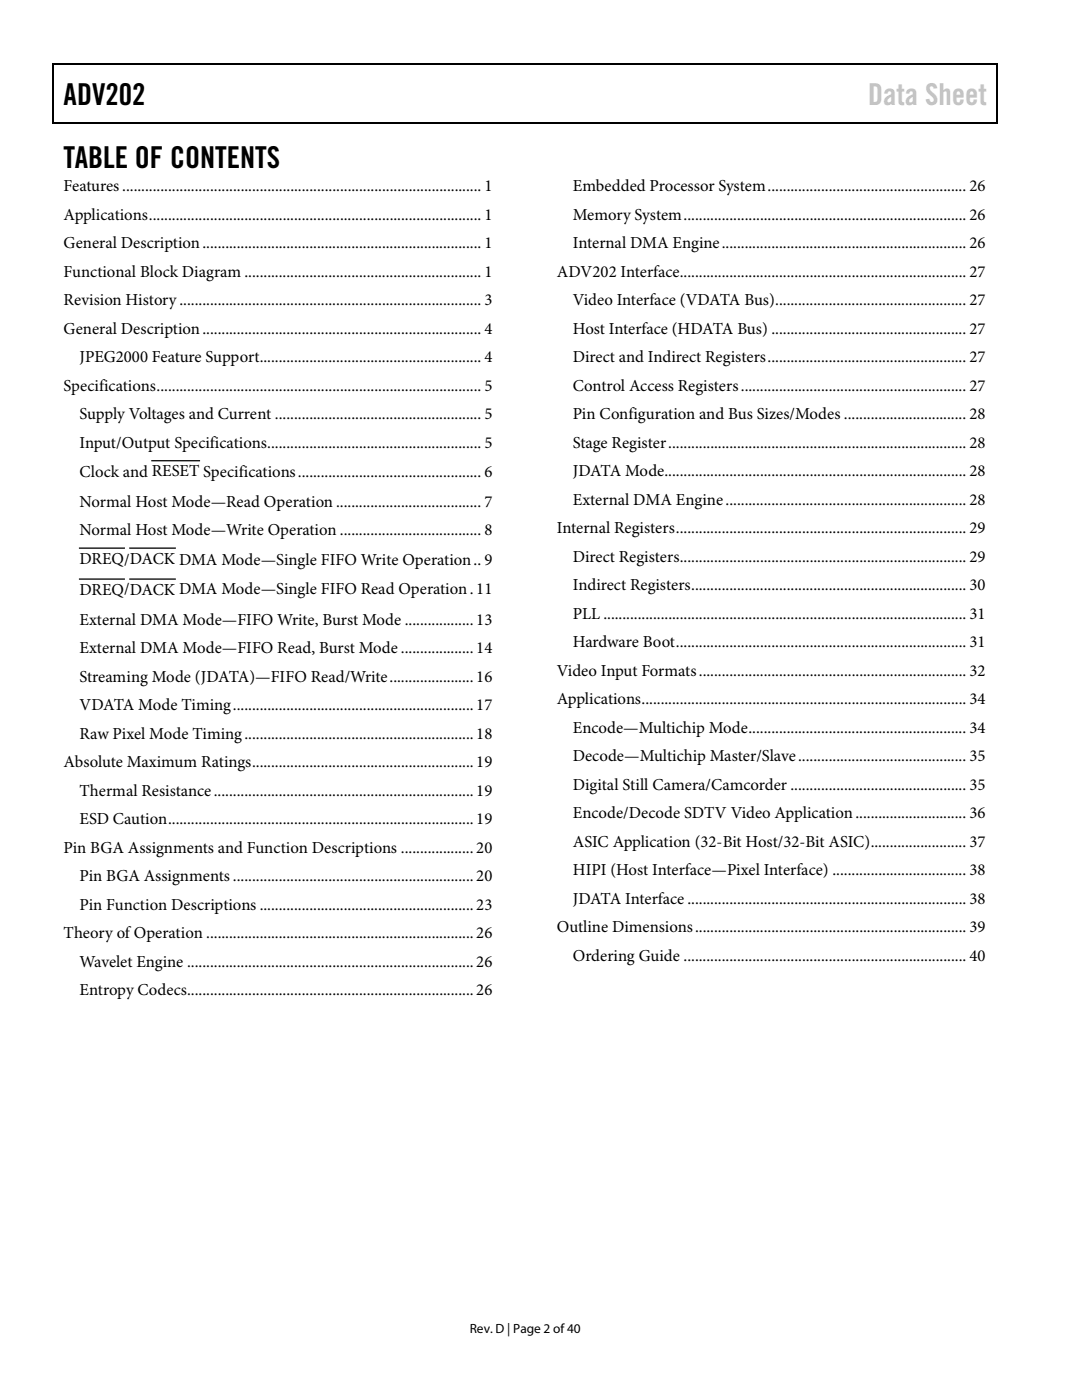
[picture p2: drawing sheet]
<svg xmlns="http://www.w3.org/2000/svg" width="216mm" height="279mm" viewBox="0 0 216 279" stroke-linecap="round" stroke-linejoin="round" font-family="sans-serif">
<defs><g id="words">
<g font-size="6">
<text x="12.7" y="20.9">ADV202</text>
<text x="12.7" y="33.6">TABLE OF CONTENTS</text>
</g>
<text font-size="6" fill="#c1c1c1" x="173.2" y="20.9">Data Sheet</text>
<g font-size="3.3">
<text x="12.7" y="38.1">Features.............................................................................................. 1</text>
<text x="114.3" y="38.1">Embedded Processor System.................................................... 26</text>
<text x="12.7" y="43.8">Applications....................................................................................... 1</text>
<text x="114.3" y="43.8">Memory System.......................................................................... 26</text>
<text x="12.7" y="49.5">General Description......................................................................... 1</text>
<text x="114.3" y="49.5">Internal DMA Engine................................................................ 26</text>
<text x="12.7" y="55.2">Functional Block Diagram .............................................................. 1</text>
<text x="111.1" y="55.2">ADV202 Interface........................................................................... 27</text>
<text x="12.7" y="60.9">Revision History............................................................................... 3</text>
<text x="114.3" y="60.9">Video Interface (VDATA Bus).................................................. 27</text>
<text x="12.7" y="66.6">General Description......................................................................... 4</text>
<text x="114.3" y="66.6">Host Interface (HDATA Bus) ................................................... 27</text>
<text x="12.7" y="78">Specifications..................................................................................... 5</text>
<text x="15.9" y="72.3">JPEG2000 Feature Support.......................................................... 4</text>
<text x="114.3" y="72.3">Direct and Indirect Registers.................................................... 27</text>
<text x="114.3" y="78">Control Access Registers........................................................... 27</text>
<text x="15.9" y="83.7">Supply Voltages and Current ...................................................... 5</text>
<text x="114.3" y="83.7">Pin Configuration and Bus Sizes/Modes ................................ 28</text>
<text x="15.9" y="89.4">Input/Output Specifications........................................................ 5</text>
<text x="114.3" y="89.4">Stage Register.............................................................................. 28</text>
<text x="15.9" y="95.2">Clock and RESET Specifications................................................ 6</text>
<text x="114.3" y="95">JDATA Mode............................................................................... 28</text>
<text x="15.9" y="101.1">Normal Host Mode—Read Operation ...................................... 7</text>
<text x="114.3" y="100.8">External DMA Engine............................................................... 28</text>
<text x="15.9" y="106.8">Normal Host Mode—Write Operation ..................................... 8</text>
<text x="111.1" y="106.4">Internal Registers............................................................................ 29</text>
<text x="15.9" y="112.5">DREQ/DACK DMA Mode—Single FIFO Write Operation.. 9</text>
<text x="114.3" y="112.1">Direct Registers........................................................................... 29</text>
<text x="15.9" y="118.7">DREQ/DACK DMA Mode—Single FIFO Read Operation.11</text>
<text x="114.3" y="117.8">Indirect Registers........................................................................ 30</text>
<text x="15.9" y="124.7">External DMA Mode—FIFO Write, Burst Mode ..................13</text>
<text x="114.3" y="123.5">PLL ............................................................................................... 31</text>
<text x="15.9" y="130.4">External DMA Mode—FIFO Read, Burst Mode ...................14</text>
<text x="114.3" y="129.2">Hardware Boot............................................................................ 31</text>
<text x="15.9" y="136.1">Streaming Mode (JDATA)—FIFO Read/Write......................16</text>
<text x="111.1" y="134.9">Video Input Formats...................................................................... 32</text>
<text x="15.9" y="141.8">VDATA Mode Timing...............................................................17</text>
<text x="111.1" y="140.6">Applications..................................................................................... 34</text>
<text x="15.9" y="147.4">Raw Pixel Mode Timing............................................................18</text>
<text x="114.3" y="146.3">Encode—Multichip Mode......................................................... 34</text>
<text x="12.7" y="153.1">Absolute Maximum Ratings..........................................................19</text>
<text x="114.3" y="151.9">Decode—Multichip Master/Slave............................................ 35</text>
<text x="15.9" y="158.8">Thermal Resistance....................................................................19</text>
<text x="114.3" y="157.6">Digital Still Camera/Camcorder .............................................. 35</text>
<text x="15.9" y="164.5">ESD Caution................................................................................19</text>
<text x="114.3" y="163.3">Encode/Decode SDTV Video Application............................. 36</text>
<text x="12.7" y="170.2">Pin BGA Assignments and Function Descriptions ...................20</text>
<text x="114.3" y="169">ASIC Application (32-Bit Host/32-Bit ASIC)......................... 37</text>
<text x="15.9" y="175.9">Pin BGA Assignments ...............................................................20</text>
<text x="114.3" y="174.7">HIPI (Host Interface—Pixel Interface) ................................... 38</text>
<text x="15.9" y="181.6">Pin Function Descriptions ........................................................23</text>
<text x="114.3" y="180.4">JDATA Interface ......................................................................... 38</text>
<text x="12.7" y="187.3">Theory of Operation ......................................................................26</text>
<text x="111.1" y="186.1">Outline Dimensions....................................................................... 39</text>
<text x="114.3" y="191.8">Ordering Guide .......................................................................... 40</text>
<text x="15.9" y="193">Wavelet Engine ...........................................................................26</text>
<text x="15.9" y="198.7">Entropy Codecs...........................................................................26</text>
</g>
<text font-size="2.7" x="93.7" y="266">Rev. D | Page 2 of40</text>
</g></defs>
<path d="M10.5 12.7h.3v1h-.3zM10.5 12.7h.3v.3h-.3zM133.3 12.7h.3v.3h-.3zM198.8 12.7h.2v1h-.2zM198.8 12.7h.2v.3h-.2zM10.5 24.4h.3v.2h-.3zM133.1 24.4h.2v.2h-.2zM198.8 24.4h.2v.2h-.2z" fill="#000"/>
<path d="M10.7 13.7v10.7M10.8 12.8h122.5M133.6 12.8h65.2M198.9 13.7v10.7M10.8 24.5h188M30.3 91.9h9.5M15.9 109.4h8.9M15.9 115.6h8.9M25.9 109.4h9.1M25.9 115.6h9.1" fill="none" stroke="#000" stroke-width=".25"/>
<use href="#words"/>
</svg>
